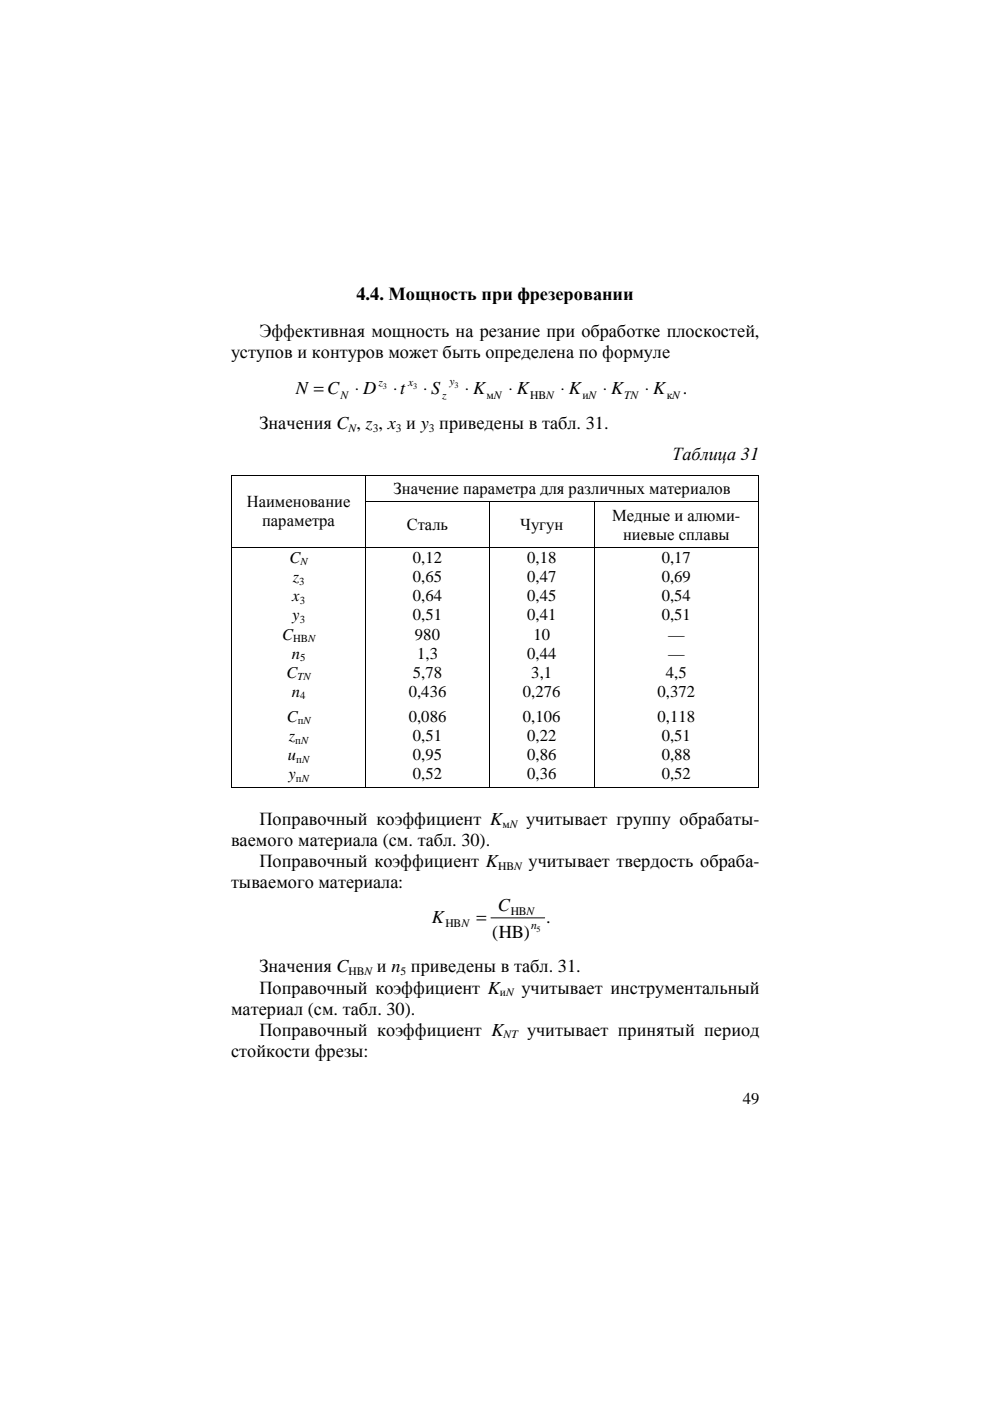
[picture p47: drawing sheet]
<svg xmlns="http://www.w3.org/2000/svg" width="210mm" height="297mm" viewBox="0 0 210 297" stroke-linecap="round" stroke-linejoin="round" font-family="sans-serif">
<defs><g id="words">
<g font-size="3.9">
<text x="75.6" y="63.6">4.4. Мощность при фрезеровании</text>
<text x="55" y="71.5">Эффективная мощность на резание при обработке плоскостей,</text>
<text x="49" y="76">уступов и контуров может быть определена по формуле</text>
<text x="62.7" y="83.6">N = C</text>
<text x="75.2" y="83.6">⋅ D</text>
<text x="83.4" y="83.6">⋅t</text>
<text x="89.7" y="83.6">⋅ S</text>
<text x="98.6" y="83.6">⋅ K</text>
<text x="107.8" y="83.6">⋅ K</text>
<text x="118.9" y="83.6">⋅ K</text>
<text x="127.8" y="83.6">⋅ K</text>
<text x="136.7" y="83.6">⋅ K</text>
<text x="144.8" y="83.6">.</text>
<text x="55" y="91">Значения C , z , x и y приведены в табл. 31.</text>
<text x="142.5" y="97.6">Таблица 31</text>
<text x="49" y="179.4">ваемого материала (см. табл. 30).</text>
<text x="55" y="174.9">Поправочный коэффициент K</text>
<text x="111.6" y="174.9">учитывает группу обрабаты-</text>
<text x="55" y="183.9">Поправочный коэффициент K</text>
<text x="112.1" y="183.9">учитывает твердость обраба-</text>
<text x="49" y="188.3">тываемого материала:</text>
<text x="91.6" y="195.6">K</text>
<text x="101" y="195.6">=</text>
<text x="105.5" y="193.1">C</text>
<text x="115.8" y="195.6">.</text>
<text x="104.4" y="198.8">(HB)</text>
<text x="55" y="206.2">Значения C</text>
<text x="79.9" y="206.2">и n приведены в табл. 31.</text>
<text x="49" y="215.1">материал (см. табл. 30).</text>
<text x="55" y="210.7">Поправочный коэффициент K</text>
<text x="110.6" y="210.7">учитывает инструментальный</text>
<text x="55" y="219.6">Поправочный коэффициент K</text>
<text x="111.8" y="219.6">учитывает принятый период</text>
<text x="49" y="224">стойкости фрезы:</text>
</g>
<g font-size="3.5">
<text x="52.3" y="107.4">Наименование</text>
<text x="83.4" y="104.7">Значение параметра для различных материалов</text>
<text x="55.6" y="111.5">параметра</text>
<text x="86.2" y="112.4">Сталь</text>
<text x="110.3" y="112.4">Чугун</text>
<text x="129.8" y="110.4">Медные и алюми-</text>
<text x="61.4" y="119.3">C</text>
<text x="87.5" y="119.3">0,12</text>
<text x="111.8" y="119.3">0,18</text>
<text x="132.1" y="114.4">ниевые сплавы</text>
<text x="140.3" y="119.3">0,17</text>
<text x="62.1" y="123.4">z</text>
<text x="87.5" y="123.4">0,65</text>
<text x="111.8" y="123.4">0,47</text>
<text x="140.3" y="123.4">0,69</text>
<text x="62" y="127.5">x</text>
<text x="62" y="131.5">y</text>
<text x="87.5" y="127.5">0,64</text>
<text x="87.5" y="131.5">0,51</text>
<text x="111.8" y="127.5">0,45</text>
<text x="111.8" y="131.5">0,41</text>
<text x="140.3" y="127.5">0,54</text>
<text x="140.3" y="131.5">0,51</text>
<text x="59.8" y="135.6">C</text>
<text x="88" y="135.6">980</text>
<text x="113.1" y="135.6">10</text>
<text x="141.6" y="135.6">—</text>
<text x="60.7" y="143.7">C</text>
<text x="61.8" y="139.7">n</text>
<text x="87.5" y="143.7">5,78</text>
<text x="88.4" y="139.7">1,3</text>
<text x="111.8" y="139.7">0,44</text>
<text x="112.6" y="143.7">3,1</text>
<text x="141.2" y="143.7">4,5</text>
<text x="141.6" y="139.7">—</text>
<text x="61.8" y="147.7">n</text>
<text x="86.7" y="147.7">0,436</text>
<text x="110.9" y="147.7">0,276</text>
<text x="139.4" y="147.7">0,372</text>
<text x="60.8" y="153">C</text>
<text x="86.7" y="153">0,086</text>
<text x="110.9" y="153">0,106</text>
<text x="139.4" y="153">0,118</text>
<text x="61" y="161.2">u</text>
<text x="61.3" y="157.1">z</text>
<text x="87.5" y="157.1">0,51</text>
<text x="87.5" y="161.2">0,95</text>
<text x="111.8" y="157.1">0,22</text>
<text x="111.8" y="161.2">0,86</text>
<text x="140.3" y="157.1">0,51</text>
<text x="140.3" y="161.2">0,88</text>
<text x="61.2" y="165.2">y</text>
<text x="87.5" y="165.2">0,52</text>
<text x="111.8" y="165.2">0,36</text>
<text x="140.3" y="165.2">0,52</text>
<text x="157.5" y="234.1">49</text>
</g>
<g font-size="2.5">
<text x="80.2" y="81.8">z</text>
<text x="86.5" y="81.8">x</text>
<text x="95.3" y="81.7">y</text>
<text x="72.2" y="84.6">N</text>
<text x="93.7" y="84.6">z</text>
<text x="103.2" y="84.6">мN</text>
<text x="112.4" y="84.6">HBN</text>
<text x="123.5" y="84.6">иN</text>
<text x="132.3" y="84.6">TN</text>
<text x="141.4" y="84.6">кN</text>
<text x="73.9" y="91.6">N</text>
<text x="79" y="91.6">3</text>
<text x="83.9" y="91.6">3</text>
<text x="90.9" y="91.6">3</text>
<text x="105.6" y="184.4">HBN</text>
<text x="94.4" y="196.6">HBN</text>
<text x="108.3" y="194.1">HBN</text>
<text x="112.6" y="197.1">n</text>
<text x="73.9" y="206.7">HBN</text>
<text x="84.9" y="206.7">5</text>
<text x="106.8" y="220.1">NT</text>
</g>
<g font-size="2.4">
<text x="106.5" y="175.5">мN</text>
<text x="106" y="211.2">иN</text>
</g>
<g font-size="2.3">
<text x="63.7" y="119.9">N</text>
<text x="63.4" y="124">3</text>
<text x="63.5" y="128">3</text>
<text x="62.1" y="136.1">HBN</text>
<text x="63.5" y="132.1">3</text>
<text x="63.6" y="140.2">5</text>
<text x="63.1" y="144.2">TN</text>
<text x="63.6" y="148.3">4</text>
<text x="63.1" y="153.6">пN</text>
<text x="62.6" y="157.6">пN</text>
<text x="62.8" y="161.7">пN</text>
<text x="62.7" y="165.7">пN</text>
</g>
<g font-size="1.8">
<text x="81.2" y="82.4">3</text>
<text x="87.6" y="82.4">3</text>
<text x="96.4" y="82.3">3</text>
<text x="113.7" y="197.7">5</text>
</g>
</g></defs>
<g fill="#000">
<path d="M49 100.7h.2v.1h-.2zM49 106.3h.2v.2h-.2zM49 116h.2v.2h-.2zM77.5 100.7h.1v.1h-.1zM77.5 106.3h.1v.2h-.1zM77.5 116h.1v.2h-.1zM103.7 106.3h.1v.2h-.1zM103.7 116h.1v.2h-.1zM125.9 106.3h.2v.2h-.2zM125.9 116h.2v.2h-.2zM160.7 100.7h.2v.1h-.2zM160.7 106.3h.2v.2h-.2z"/>
<path d="M160.7 116h.2v.2h-.2zM49 166.8h.2v.2h-.2zM77.5 166.8h.1v.2h-.1zM103.7 166.8h.1v.2h-.1zM125.9 166.8h.2v.2h-.2zM160.7 166.8h.2v.2h-.2z"/>
</g>
<g fill="none" stroke="#000" stroke-width=".21">
<path d="M49.1 100.8v5.5M49.1 106.5v9.5M49.1 116.2v50.6M49.2 100.8h28.3M49.2 116.1h28.3M77.6 100.8v5.5M77.6 106.5v9.5M77.6 116.2v50.6M77.6 100.8h83.1M77.6 106.4h26.1M77.6 116.1h26.1M103.8 106.5v9.5"/>
<path d="M103.8 116.2v50.6M103.8 106.4h22.1M103.8 116.1h22.1M126 106.5v9.5M126 116.2v50.6M126.1 106.4h34.6M126.1 116.1h34.6M160.8 100.8v5.5M160.8 106.5v9.5M160.8 116.2v50.6M49.2 166.9h28.3M77.6 166.9h26.1"/>
<path d="M103.8 166.9h22.1M126.1 166.9h34.6M104.1 194.6h11.4"/>
</g>
<use href="#words"/>
</svg>
